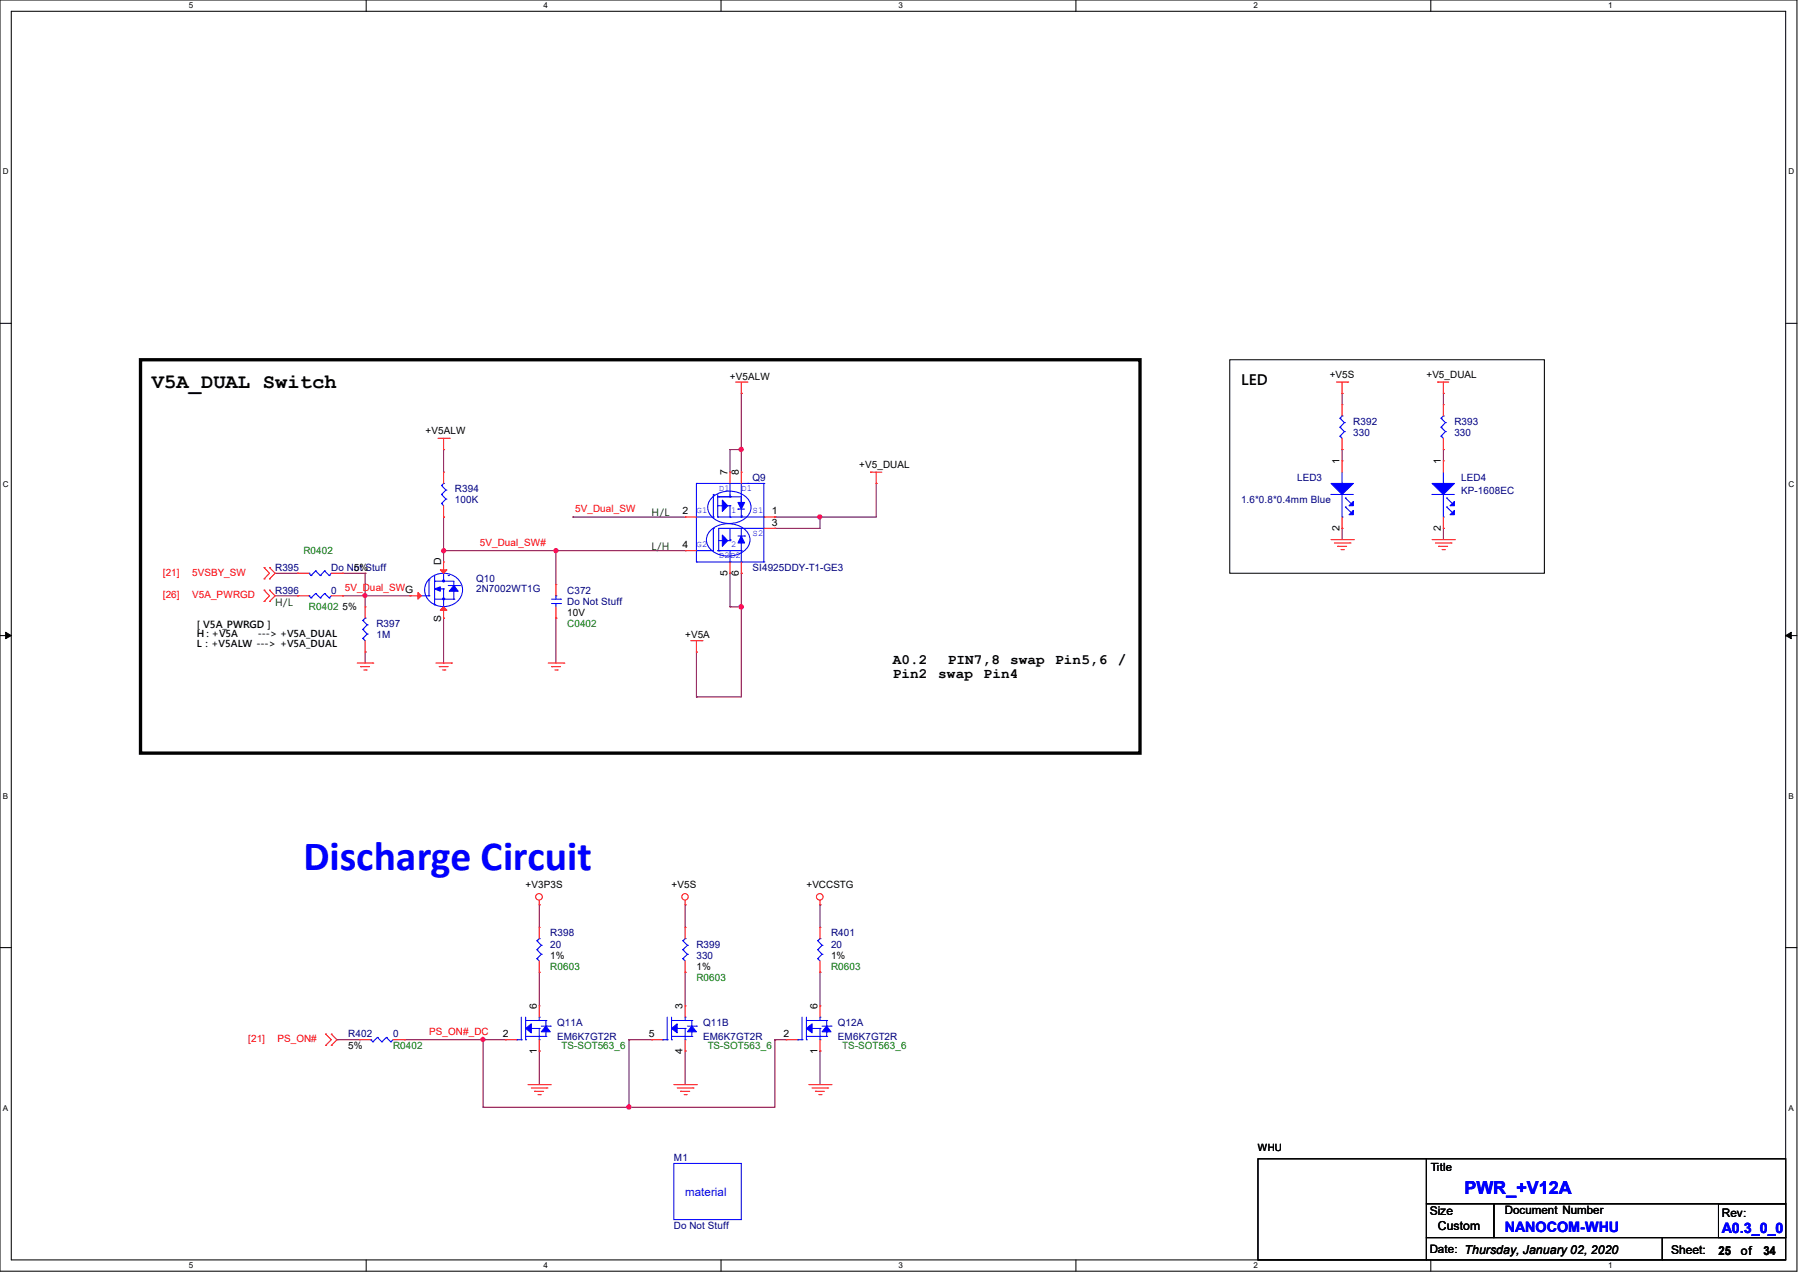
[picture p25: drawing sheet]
<svg xmlns="http://www.w3.org/2000/svg" width="297mm" height="210mm" viewBox="0 0 297 210" stroke-linecap="round" stroke-linejoin="round" font-family="sans-serif">
<defs><g id="words">
<text font-size="6.9" fill="#00f" x="50.1" y="143.6">Discharge Circuit</text>
<text font-size="3.4" x="25.1" y="64">V5A_DUAL Switch</text>
<text font-size="3" fill="#00f" x="241.8" y="197.1">PWR_+V12A</text>
<g font-size="2.4">
<text x="204.9" y="63.6">LED</text>
<text x="147.4" y="109.5">A0.2</text>
<text x="147.4" y="111.9">Pin2</text>
<text x="154.9" y="111.9">swap</text>
<text x="156.5" y="109.5">PIN7,8</text>
<text x="162.4" y="111.9">Pin4</text>
<text x="166.7" y="109.5">swap</text>
<text x="174.2" y="109.5">Pin5,6</text>
<text x="184.5" y="109.5">/</text>
</g>
<g font-size="2.4" fill="#00f">
<text x="248.5" y="203.2">NANOCOM-WHU</text>
<text x="284.3" y="203.4">A0.3_0_0</text>
</g>
<g font-size="2">
<text x="236.1" y="200.4">Size</text>
<text x="237.4" y="202.9">Custom</text>
<text x="275.9" y="206.9">Sheet:</text>
<text x="283.7" y="207">25</text>
<text x="287.4" y="207">of</text>
<text x="291.1" y="207">34</text>
</g>
<text font-size="1.9" fill="#00f" x="113.1" y="197.3">material</text>
<g font-size="1.9">
<text x="236.2" y="193.3">Title</text>
<text x="248.5" y="200.3">Document Number</text>
<text x="284.3" y="200.7">Rev:</text>
<text x="236.1" y="206.8">Date: Thursday, January 02, 2020</text>
</g>
<g font-size="1.7">
<text x="120.5" y="62.7">+V5ALW</text>
<text x="219.5" y="62.3">+V5S</text>
<text x="235.5" y="62.3">+V5_DUAL</text>
<text x="70.3" y="71.6">+V5ALW</text>
<text x="141.9" y="77.1">+V5_DUAL</text>
<text x="221.1" y="76.6" transform="rotate(-90 221.1 76.6)">1</text>
<text x="237.9" y="76.6" transform="rotate(-90 237.9 76.6)">1</text>
<text x="120.1" y="78.4" transform="rotate(-90 120.1 78.4)">7</text>
<text x="122" y="78.4" transform="rotate(-90 122 78.4)">8</text>
<text x="112.7" y="84.9">2</text>
<text x="127.4" y="84.9">1</text>
<text x="127.4" y="86.7">3</text>
<text x="221.1" y="87.6" transform="rotate(-90 221.1 87.6)">2</text>
<text x="237.9" y="87.6" transform="rotate(-90 237.9 87.6)">2</text>
<text x="58.4" y="94.2">5%</text>
<text x="72.8" y="93.3" transform="rotate(-90 72.8 93.3)">D</text>
<text x="112.7" y="90.4">4</text>
<text x="120.1" y="95" transform="rotate(-90 120.1 95)">5</text>
<text x="122" y="95" transform="rotate(-90 122 95)">6</text>
<text x="56.6" y="100.7">5%</text>
<text x="93.6" y="101.6">10V</text>
<text x="72.8" y="102.6" transform="rotate(-90 72.8 102.6)">S</text>
<text x="113.1" y="105.3">+V5A</text>
<text x="86.8" y="146.5">+V3P3S</text>
<text x="110.9" y="146.5">+V5S</text>
<text x="133.1" y="146.5">+VCCSTG</text>
<text x="90.8" y="158.2">1%</text>
<text x="115" y="160">1%</text>
<text x="137.2" y="158.2">1%</text>
<text x="88.6" y="166.5" transform="rotate(-90 88.6 166.5)">6</text>
<text x="112.7" y="166.5" transform="rotate(-90 112.7 166.5)">3</text>
<text x="135" y="166.5" transform="rotate(-90 135 166.5)">6</text>
<text x="57.5" y="173">5%</text>
<text x="83" y="171.1">2</text>
<text x="88.6" y="173.8" transform="rotate(-90 88.6 173.8)">1</text>
<text x="107.1" y="171.1">5</text>
<text x="112.7" y="173.8" transform="rotate(-90 112.7 173.8)">4</text>
<text x="129.4" y="171.1">2</text>
<text x="135" y="173.8" transform="rotate(-90 135 173.8)">1</text>
<text x="207.7" y="189.9">WHU</text>
</g>
<g font-size="1.7" fill="#000080">
<text x="223.4" y="70.1">R392</text>
<text x="223.4" y="72">330</text>
<text x="240.1" y="70.1">R393</text>
<text x="240.1" y="72">330</text>
<text x="75.1" y="81.2">R394</text>
<text x="75.1" y="83.1">100K</text>
<text x="124.2" y="79.4">Q9</text>
<text x="204.9" y="83.1">1.6*0.8*0.4mm Blue</text>
<text x="214.2" y="79.4">LED3</text>
<text x="241.3" y="79.4">LED4</text>
<text x="241.3" y="81.6">KP-1608EC</text>
<text x="45.4" y="94.2">R395</text>
<text x="54.7" y="94.2">Do Not Stuff</text>
<text x="124.2" y="94.2">SI4925DDY-T1-GE3</text>
<text x="45.4" y="97.9">R396</text>
<text x="54.7" y="97.9">0</text>
<text x="78.6" y="96.1">Q10</text>
<text x="78.6" y="97.7">2N7002WT1G</text>
<text x="93.6" y="97.9">C372</text>
<text x="93.6" y="99.8">Do Not Stuff</text>
<text x="62.1" y="103.5">R397</text>
<text x="62.1" y="105.3">1M</text>
<text x="90.8" y="154.5">R398</text>
<text x="137.2" y="154.5">R401</text>
<text x="90.8" y="156.3">20</text>
<text x="115" y="156.3">R399</text>
<text x="115" y="158.2">330</text>
<text x="137.2" y="156.3">20</text>
<text x="57.5" y="171.2">R402</text>
<text x="64.9" y="171.2">0</text>
<text x="92" y="169.3">Q11A</text>
<text x="92" y="171.5">EM6K7GT2R</text>
<text x="116.1" y="169.3">Q11B</text>
<text x="116.1" y="171.5">EM6K7GT2R</text>
<text x="138.3" y="169.3">Q12A</text>
<text x="138.3" y="171.5">EM6K7GT2R</text>
<text x="111.3" y="191.6">M1</text>
<text x="111.3" y="202.7">Do Not Stuff</text>
</g>
<g font-size="1.7" fill="#f00">
<text x="95" y="84.5">5V_Dual_SW</text>
<text x="26.9" y="95">[21]</text>
<text x="31.7" y="95">5VSBY_SW</text>
<text x="79.2" y="90">5V_Dual_SW#</text>
<text x="26.9" y="98.6">[26]</text>
<text x="31.7" y="98.6">V5A_PWRGD</text>
<text x="56.9" y="97.5">5V_Dual_SWG</text>
<text x="41" y="171.9">[21]</text>
<text x="45.8" y="171.9">PS_ON#</text>
<text x="70.9" y="170.7">PS_ON#_DC</text>
</g>
<g font-size="1.7" fill="#004000">
<text x="107.6" y="85.1">H/L</text>
<text x="107.6" y="90.7">L/H</text>
<text x="45.4" y="99.9">H/L</text>
</g>
<g font-size="1.7" fill="#008000">
<text x="50.1" y="91.4">R0402</text>
<text x="51" y="100.7">R0402</text>
<text x="93.6" y="103.5">C0402</text>
<text x="90.8" y="160">R0603</text>
<text x="115" y="161.9">R0603</text>
<text x="137.2" y="160">R0603</text>
<text x="64.9" y="173">R0402</text>
<text x="92.7" y="173">TS-SOT563_6</text>
<text x="116.8" y="173">TS-SOT563_6</text>
<text x="139.1" y="173">TS-SOT563_6</text>
</g>
<g font-size="1.6">
<text x="32.5" y="103.6">[ V5A_PWRGD ]</text>
<text x="32.5" y="105.2">H : +V5A</text>
<text x="32.5" y="106.7">L : +V5ALW ---&gt; +V5A_DUAL</text>
<text x="42.5" y="105.2">---&gt; +V5A_DUAL</text>
</g>
<g font-size="1.5" fill="#00f">
<text x="118.7" y="81">D1</text>
<text x="122.4" y="81">D1</text>
<text x="115" y="84.7">G1</text>
<text x="120.7" y="84.7">1</text>
<text x="124.2" y="84.7">S1</text>
<text x="124.2" y="88.4">S2</text>
<text x="115" y="90.3">G2</text>
<text x="118.7" y="92.1">D2D2</text>
<text x="120.7" y="90.3">2</text>
</g>
<g font-size="1.3">
<text x="31.2" y="1.4">5</text>
<text x="89.7" y="1.4">4</text>
<text x="148.3" y="1.4">3</text>
<text x="206.9" y="1.4">2</text>
<text x="265.5" y="1.4">1</text>
<text x=".5" y="28.8">D</text>
<text x="295.3" y="28.8">D</text>
<text x=".5" y="80.3">C</text>
<text x="295.3" y="80.3">C</text>
<text x=".5" y="131.8">B</text>
<text x="295.3" y="131.8">B</text>
<text x=".5" y="183.3">A</text>
<text x="295.3" y="183.3">A</text>
<text x="31.2" y="209.3">5</text>
<text x="89.7" y="209.3">4</text>
<text x="148.3" y="209.3">3</text>
<text x="206.9" y="209.3">2</text>
<text x="265.5" y="209.3">1</text>
</g>
</g></defs>
<path d="M0 0h296.7v209.7h-296.7zM1.9 1.9h292.9v206h-292.9z" fill="none" stroke="#000" stroke-width=".17"/>
<g fill="#fff">
<path d="M31.2 .2h.7v1.5h-.7z"/>
<path d="M31.2 208.1h.7v1.4h-.7z"/>
</g>
<path d="M60.5 0v1.9M60.5 207.9v1.8" fill="none" stroke="#000" stroke-width=".17"/>
<g fill="#fff">
<path d="M89.7 .2h.8v1.5h-.8z"/>
<path d="M89.7 208.1h.8v1.4h-.8z"/>
</g>
<path d="M119 0v1.9M119 207.9v1.8" fill="none" stroke="#000" stroke-width=".17"/>
<g fill="#fff">
<path d="M148.3 .2h.8v1.5h-.8z"/>
<path d="M148.3 208.1h.8v1.4h-.8z"/>
</g>
<path d="M177.6 0v1.9M177.6 207.9v1.8" fill="none" stroke="#000" stroke-width=".17"/>
<g fill="#fff">
<path d="M206.9 .2h.7v1.5h-.7z"/>
<path d="M206.9 208.1h.7v1.4h-.7z"/>
</g>
<path d="M236.2 0v1.9M236.2 207.9v1.8" fill="none" stroke="#000" stroke-width=".17"/>
<g fill="#fff">
<path d="M265.5 .2h.7v1.5h-.7z"/>
<path d="M265.5 208.1h.7v1.4h-.7z"/>
<path d="M.5 27.6h.9v1.5h-.9z"/>
<path d="M295.3 27.6h.9v1.5h-.9z"/>
<path d="M.5 79.1h.9v1.5h-.9z"/>
<path d="M295.3 79.1h.9v1.5h-.9z"/>
</g>
<path d="M0 53.3h1.9M294.8 53.3h1.9" fill="none" stroke="#000" stroke-width=".17"/>
<g fill="#fff">
<path d="M.5 130.6h.8v1.5h-.8z"/>
<path d="M295.3 130.6h.8v1.5h-.8z"/>
</g>
<path d="M0 104.9h1.9M294.8 104.9h1.9" fill="none" stroke="#000" stroke-width=".17"/>
<path d="M.9 104.3l1 .6-1 .5zM294.8 104.9l.9-.6v1.1z" fill="#000" stroke="#000" stroke-width=".17"/>
<g fill="#fff">
<path d="M.5 182.1h.8v1.5h-.8z"/>
<path d="M295.3 182.1h.8v1.5h-.8z"/>
</g>
<path d="M203 59.4h52v35.2h-52zM0 156.3h1.9M294.8 156.3h1.9M207.7 191.2h27.8v16.7h-27.8zM235.5 198.6h11.1v5.6h-11.1zM235.5 191.2h59.3v7.4h-59.3zM246.6 198.6h48.2v5.6h-48.2zM283.7 198.6h11.1v5.6h-11.1zM235.5 204.2h38.9v3.7h-38.9zM274.4 204.2h20.4v3.7h-20.4z" fill="none" stroke="#000" stroke-width=".17"/>
<path d="M23.2 59.4h165v64.8h-165z" fill="none" stroke="#000" stroke-width=".55"/>
<g fill="none" stroke="#800040" stroke-width=".17">
<path d="M73.2 74.2h.1M73.2 74.2v3.7M120.5 74.2h.1M120.5 74.2v3.7M120.5 74.2h1.9M122.4 64.9h.1M122.4 74.2h.1M122.4 64.9v13M144.7 79.8h.1M144.7 79.8v5.5h-16.8M221.6 74.2h.1M221.6 64.9h.1"/>
<path d="M221.6 64.9v1.9M221.6 74.2v1.8M238.3 64.9h.1M238.3 74.2h.1M238.3 64.9v1.9M238.3 74.2v1.8M45.4 94.6h3.7M45.4 98.3h3.7M49.1 94.6h.1M49.1 98.3h.1M56.6 98.3h.1M56.6 94.6h3.7"/>
<path d="M56.6 98.3h11.1M60.3 98.3h.1M60.3 94.6h.1M60.3 94.6v5.5M73.2 90.8h.1M73.2 85.3h.1M73.2 90.8h39.9M73.2 85.3v7.4M91.8 90.8h.1M91.8 90.8v5.6M94.6 85.3h.1M94.6 85.3h18.5"/>
<path d="M113.1 90.8h.1M120.5 94.6h.1M120.5 94.6v5.5M122.4 94.6h.1M122.4 94.6v20.4h-7.4M127.9 85.3h.1M127.9 87.2h.1M135.4 85.3h.1M135.4 85.3v1.9h-7.5M221.6 87.2h.1M221.6 87.2v1.8M238.3 87.2h.1"/>
<path d="M238.3 87.2v1.8M60.3 107.6h.1M60.3 107.6v1.8M73.2 102h.1M73.2 102v7.4M91.8 102h.1M91.8 102v7.4M115 107.6h.1M115 115h.1M115 107.6v7.4M120.5 100.1h.1M120.5 100.1h1.9"/>
<path d="M122.4 100.1h.1M89 149.3h.1M89 149.3v3.7M113.1 149.3h.1M113.1 149.3v3.7M135.4 149.3h.1M135.4 149.3v3.7M55.6 171.5h.1M55.6 171.5h3.8M66.8 171.5h.1M66.8 171.5h16.6M79.8 171.5h.1"/>
<path d="M79.8 171.5v11.2M89 173.4h.1M89 160.4h.1M89 160.4v5.5M89 173.4v5.5M103.8 171.5h.1M103.8 171.5h3.8M103.8 171.5v11.2M113.1 160.4h.1M113.1 173.4h.1M113.1 160.4v5.5M113.1 173.4v5.5"/>
<path d="M127.9 171.5h.1M127.9 171.5h1.9M127.9 171.5v11.2h-48.1M135.4 173.4h.1M135.4 160.4h.1M135.4 160.4v5.5M135.4 173.4v5.5M79.8 182.7h.1M103.8 182.7h.1"/>
</g>
<g fill="#f0f" stroke="#f0f" stroke-width=".17">
<circle cx="135.3" cy="85.3" r=".35"/>
<circle cx="122.4" cy="74.1" r=".36"/>
<circle cx="122.4" cy="100.1" r=".36"/>
<circle cx="79.7" cy="171.5" r=".35"/>
<circle cx="103.8" cy="182.6" r=".36"/>
<circle cx="91.8" cy="90.8" r=".35"/>
<circle cx="73.2" cy="90.8" r=".35"/>
<circle cx="60.2" cy="98.3" r=".35"/>
</g>
<g fill="none" stroke="#f00" stroke-width=".17">
<path d="M72.3 72.3h1.9M73.2 74.2h.1M73.2 77.9h.1M73.2 72.3v1.9M73.2 77.9v1.9M74.2 72.3h.1M120.5 77.9h.1M120.5 77.9v1.9M121.5 63h1.8M122.4 64.9h.1M122.4 77.9h.1M122.4 63v1.9"/>
<path d="M122.4 77.9v1.9M123.3 63h.1M143.7 77.9h.1M143.7 77.9h1.9M144.7 79.8h.1M144.7 77.9v1.9M220.6 63h1.9M221.6 64.9h.1M221.6 74.2h.1M221.6 66.8h.1M221.6 76h.1M221.6 63v1.9"/>
<path d="M221.6 66.8v1.8M221.6 72.3v1.9M221.6 76v1.9M222.5 63h.1M237.4 63h.1M237.4 63h1.8M238.3 64.9h.1M238.3 76h.1M238.3 74.2h.1M238.3 66.8h.1M238.3 63v1.9M238.3 66.8v1.8"/>
<path d="M238.3 72.3v1.9M238.3 76v1.9M43.6 93.6h.1M43.6 95.5h.1M43.6 97.4h.1M43.6 99.2h.1M43.6 93.6l.9 1-.9 .9M43.6 97.4l.9 .9-.9 .9M44.5 95.5h.1M44.5 93.6h.1M44.5 99.2h.1M44.5 97.4h.1"/>
<path d="M44.5 93.6l.9 1-.9 .9M44.5 97.4l.9 .9-.9 .9M49.1 98.3h.1M49.1 94.6h.1M49.1 98.3h1.9M49.1 94.6h1.9M54.7 98.3h1.9M54.7 94.6h1.9M56.6 98.3h.1M56.6 94.6h.1M67.7 98.3h.1M67.7 98.3h1.9"/>
<path d="M73.2 85.3h.1M73.2 92.7h.1M73.2 83.4v1.9M73.2 92.7v1.9M91.8 96.4h.1M91.8 96.4v1.9M113.1 85.3h.1M113.1 90.8h.1M113.1 85.3h1.9M113.1 90.8h1.9M120.5 94.6h.1M120.5 92.7v1.9"/>
<path d="M122.4 94.6h.1M122.4 92.7v1.9M126.1 85.3h1.8M126.1 87.2h1.8M127.9 85.3h.1M127.9 87.2h.1M219.8 89h3.6M220.3 89.6h2.6M220.9 90.1h.1M220.9 90.1h1.4M221.4 90.7h.4M221.6 87.2h.1"/>
<path d="M221.6 85.3v1.9M221.8 90.7h.1M222.9 89.6h.1M223.4 89h.1M236.4 89h3.7M237 89.6h2.6M237.5 90.1h.1M237.5 90.1h1.5M238.1 90.7h.4M238.3 87.2h.1M238.3 85.3v1.9M238.5 90.7h.1"/>
<path d="M239.6 89.6h.1M240.1 89h.1M59 109.4h2.6M59.5 110h.1M59.5 110h1.5M60.1 110.5h.4M60.3 107.6h.1M60.3 100.1h.1M60.3 100.1v1.9M60.3 105.7v1.9M60.5 110.5h.1M61.6 109.4h.1"/>
<path d="M72 109.4h2.5M72.5 110h.1M72.5 110h1.5M73.1 110.5h.3M73.2 102h.1M73.2 100.1v1.9M73.4 110.5h.1M74.5 109.4h.1M90.5 109.4h2.6M91.1 110h.1M91.1 110h1.4M91.6 110.5h.4"/>
<path d="M91.8 102h.1M91.8 100.1v1.9M92 110.5h.1M93.1 109.4h.1M114 105.7h1.9M115 107.6h.1M115 105.7v1.9M115.9 105.7h.1M89 149.3h.1M89 153h.1M89 148.5v.8M89 153v1.9"/>
<path d="M89 158.5v1.9M113.1 149.3h.1M113.1 153h.1M113.1 148.5v.8M113.1 153v1.9M113.1 158.5v1.9M135.4 149.3h.1M135.4 153h.1M135.4 148.5v.8M135.4 153v1.9M135.4 158.5v1.9M53.8 170.6h.1"/>
<path d="M53.8 172.5h.1M53.8 170.6l.9 .9-.9 1M54.7 172.5h.1M54.7 170.6h.1M54.7 170.6l.9 .9-.9 1M59.4 171.5h.1M59.4 171.5h1.8M64.9 171.5h1.9M66.8 171.5h.1M83.4 171.5h.1M83.4 171.5h1.9M87.2 178.9h3.6"/>
<path d="M87.7 179.5h2.6M89 160.4h.1M89 173.4h.1M89 165.9h.1M89 165.9v1.9M89 171.5v1.9M90.3 179.5h.1M90.8 178.9h.1M107.6 171.5h.1M107.6 171.5h1.8M111.3 178.9h3.7M111.8 179.5h2.6"/>
<path d="M113.1 173.4h.1M113.1 165.9h.1M113.1 160.4h.1M113.1 165.9v1.9M113.1 171.5v1.9M114.4 179.5h.1M115 178.9h.1M129.8 171.5h.1M129.8 171.5h1.9M133.5 178.9h3.7M134.1 179.5h2.6M135.4 173.4h.1"/>
<path d="M135.4 165.9h.1M135.4 160.4h.1M135.4 165.9v1.9M135.4 171.5v1.9M136.7 179.5h.1M137.2 178.9h.1M88.3 180h.1M88.3 180h1.4M88.8 180.6h.4M89.2 180.6h.1M112.4 180h.1M112.4 180h1.5"/>
<path d="M112.9 180.6h.4M113.3 180.6h.1M134.6 180h.1M134.6 180h1.5M135.2 180.6h.4M135.6 180.6h.1"/>
<circle cx="89" cy="148" r=".54"/>
<circle cx="113.1" cy="148" r=".53"/>
<circle cx="135.3" cy="148" r=".54"/>
</g>
<g fill="none" stroke="#00f" stroke-width=".17">
<path d="M73.2 79.8h.1M73.2 79.8l-.3 .3M115 79.8h.1M115 79.8h11.1M115 79.8v12.9M120.5 79.8v2.2M122.4 79.8v5.5M123.5 79.8h.1M126.1 79.8h.1M126.1 79.8v12.9M221.2 69h.1M221.2 72h.1"/>
<path d="M221.2 70.5h.1M221.2 69l.8 .7M221.2 72l.4 .3M221.2 70.5l.8 .7M221.6 68.6h.1M221.6 79.8h.1M221.6 68.6l-.4 .4M221.6 77.9v1.9M222 71.2h.1M222 69.7h.1M222 71.2l-.8 .8M222 69.7l-.8 .8"/>
<path d="M237.9 69h.1M237.9 72h.1M237.9 70.5h.1M237.9 69l.7 .7M237.9 72l.4 .3M237.9 70.5l.7 .7M238.3 79.8h.1M238.3 68.6h.1M238.3 77.9v1.9M238.3 68.6l-.4 .4M238.6 71.2h.1M238.6 69.7h.1"/>
<path d="M238.6 71.2l-.7 .8M238.6 69.7l-.7 .8M51 98.3h.1M51 94.6h.1M51 98.3l.4 .3M51 94.6l.4 .4M51.4 98.6h.1M51.4 95h.1M52.1 97.9h.1M52.1 94.2h.1M52.1 97.9l-.7 .7M52.1 97.9l.8 .7"/>
<path d="M52.1 94.2l-.7 .8M52.1 94.2l.8 .8M52.9 98.6h.1M52.9 95h.1M53.6 97.9h.1M53.6 94.2h.1M53.6 97.9l.8 .7M53.6 97.9l-.7 .7M53.6 94.2l.8 .8M53.6 94.2l-.7 .8M54.4 98.6h.1M54.4 95h.1"/>
<path d="M54.7 98.3l-.3 .3M54.7 94.6l-.3 .4M69.6 98.3h1.2M70.8 95.6a3.3 3.3 0 0 1 5.5 1.1 2.93 2.93 0 0 1-3.8 3.3 2.67 2.67 0 0 1-1.7-4.4zM70.8 98.3h.1M70.8 95.7h.1M70.8 95.7v2.6M71.8 99.8h.1M71.8 95.9h.1M71.8 98.8h3.1M71.8 95v4.8M71.8 95.9h3.1v.9"/>
<path d="M72.7 97.2h.5M72.9 80.1h.1M72.9 83.1h.1M72.9 81.6h.1M72.9 80.1l.7 .8M72.9 83.1l.3 .3M72.9 81.6l.7 .7M73.2 95.9h.1M73.2 97.2h.1M73.2 94.6v1.3M73.2 97.2v2.9M73.6 82.3h.1"/>
<path d="M73.6 80.9h.1M73.6 82.3l-.7 .8M73.6 80.9l-.7 .7M74 95h.1M74 96.6h1.9M74.9 98.8h.1M74.9 96.8h.1M74.9 97.5h.1M74.9 97.5v1.3M75.9 96.6h.1M91.1 98.8h1.4M91.1 99.6h1.4"/>
<path d="M91.8 98.3h.1M91.8 99.6h.1M91.8 98.3v.5M91.8 99.6v.5M92.5 98.8h.1M92.5 99.6h.1M115 90.8h.1M115 92.7h.1M115 85.3h2.8M115 92.7h11.1M117.2 87.6a4.3 4.3 0 0 1 6.3 .4 2.48 2.48 0 0 1-1.9 3.5 4.1 4.1 0 0 1-4.7-1.4 2.09 2.09 0 0 1 .3-2.5zM117.5 82.2a4.2 4.2 0 0 1 6.2 .5 2.48 2.48 0 0 1-1.9 3.5 4.1 4.1 0 0 1-4.7-1.5 2.1 2.1 0 0 1 .4-2.5z"/>
<path d="M117.8 85.3h.1M117.8 81.6h.1M117.8 87.2h.1M117.8 81.6v3.7M117.8 87.2v3.6h-2.8M118.5 85.3h.1M118.5 82h.1M118.5 83.4h.1M118.5 90.8h.1M118.5 81.6v3.7M118.5 82h3.9M118.5 85.3h7.6"/>
<path d="M118.5 83.4h1.1M118.5 90.8h3.9M118.7 82h.1M118.7 90.8h.1M118.7 89.2h1.4M118.9 90.8h.1M120.1 89.2h.1M120.1 83.4h.4M120.4 89.2h.1M120.5 82h.1M120.5 85.3h.1M120.5 83.4h.1"/>
<path d="M120.5 92.7h.1M120.5 89.2h.1M120.5 89h.1M120.5 83.4v1.9M120.5 87.2v1.8M120.5 90.8v1.9M121.8 84h.1M121.8 88.4h1.1M121.8 84h1.1M122.4 85.1h.1M122.4 85.3h.1M122.4 87.2h.1"/>
<path d="M122.4 90.8h.1M122.4 92.7h.1M122.4 83.4h.1M122.4 87.2v5.5M122.9 88.4h.1M126.1 92.7h.1M126.1 85.3h.1M126.1 87.2h.1M126.1 87.2h-7.4v3.6M219.8 81.6h.1M219.8 81.6h3.6M221.6 85.3h.1"/>
<path d="M221.6 81.6v3.7M222.1 82.2h.1M222.1 83.7h.1M222.1 82.2l1 .9M222.1 83.7l1 .8M236.4 81.6h.1M236.4 81.6h3.7M238.3 85.3h.1M238.3 81.6v3.7M238.8 82.2h.1M238.8 83.7h.1M238.8 82.2l1 .9"/>
<path d="M238.8 83.7l1 .8M59.9 102.4h.1M59.9 105.3h.1M59.9 103.8h.1M59.9 102.4l.7 .7M59.9 105.3l.4 .4M59.9 103.8l.7 .8M60.3 102h.1M60.3 102l-.4 .4M60.6 104.6h.1M60.6 103.1h.1M60.6 104.6l-.7 .7"/>
<path d="M60.6 103.1l-.7 .7M73.2 100.1h.1M88.6 155.2h.1M88.6 158.2h.1M88.6 156.7h.1M88.6 155.2l.8 .8M88.6 158.2l.4 .3M88.6 156.7l.8 .7M89 154.9h.1M89 154.9l-.4 .3M89.4 157.4h.1M89.4 156h.1"/>
<path d="M89.4 157.4l-.8 .8M89.4 156l-.8 .7M112.7 155.2h.1M112.7 158.2h.1M112.7 156.7h.1M112.7 155.2l.8 .8M112.7 158.2l.4 .3M112.7 156.7l.8 .7M113.1 154.9h.1M113.1 154.9l-.4 .3M113.5 157.4h.1M113.5 156h.1"/>
<path d="M113.5 157.4l-.8 .8M113.5 156l-.8 .7M135 155.2h.1M135 158.2h.1M135 156.7h.1M135 155.2l.7 .8M135 158.2l.4 .3M135 156.7l.7 .7M135.4 154.9h.1M135.4 154.9l-.4 .3M135.7 157.4h.1M135.7 156h.1"/>
<path d="M135.7 157.4l-.7 .8M135.7 156l-.7 .7M61.2 171.5h.1M61.2 171.5l.4 .4M61.6 171.9h.1M62.3 171.2h.1M62.3 171.2l-.7 .7M62.3 171.2l.7 .7M63 171.9h.1M63.8 171.2h.1M63.8 171.2l.7 .7M63.8 171.2l-.8 .7"/>
<path d="M64.5 171.9h.1M64.9 171.5l-.4 .4M85.3 171.5h.1M85.3 171.5h.8M86.1 171.5h.1M86.1 167.8v3.7M86.8 171.5h.1M86.8 168.4h3.3M86.8 171h3.3M86.8 167.8v3.7M87.7 169.7h1.3M89 168.4h.1"/>
<path d="M89 171h.1M89 169.7h.1M89 171.5h.1M89 167.8h.1M89 167.8v.6M89 169.7v1.8M89.4 169.3h1.4M90.1 171h.1M90.1 170.2h.1M90.1 168.4h.1M90.1 169.3h.1M90.1 168.4v.9"/>
<path d="M90.1 170.2v.8M90.8 169.3h.1M109.4 171.5h.1M109.4 171.5h.8M110.2 171.5h.1M110.2 167.8v3.7M110.9 171.5h.1M110.9 168.4h3.3M110.9 171h3.3M110.9 167.8v3.7M111.8 169.7h1.3M113.1 168.4h.1"/>
<path d="M113.1 171h.1M113.1 169.7h.1M113.1 171.5h.1M113.1 167.8h.1M113.1 167.8v.6M113.1 169.7v1.8M113.5 169.3h1.5M114.2 171h.1M114.2 170.2h.1M114.2 168.4h.1M114.2 169.3h.1M114.2 168.4v.9"/>
<path d="M114.2 170.2v.8M115 169.3h.1M131.7 171.5h.1M131.7 171.5h.7M132.4 171.5h.1M132.4 167.8v3.7M133.1 171.5h.1M133.1 167.8v3.7M133.1 168.4h3.4M133.1 171h3.4M134.1 169.7h1.3M135.4 168.4h.1"/>
<path d="M135.4 171h.1M135.4 169.7h.1M135.4 171.5h.1M135.4 167.8h.1M135.4 167.8v.6M135.4 169.7v1.8M135.7 169.3h1.5M136.5 171h.1M136.5 170.2h.1M136.5 168.4h.1M136.5 169.3h.1M136.5 168.4v.9"/>
<path d="M136.5 170.2v.8M137.2 169.3h.1M111.3 191.9h11.1v9.3h-11.1z"/>
</g>
<g fill="#00f" stroke="#00f" stroke-width=".17">
<path d="M74.9 96.6l.7 .9h-1.4z"/>
<path d="M119.3 82.5l.8 .9-.8 1z"/>
<path d="M119.3 88.3l.8 .9-.8 .9z"/>
<path d="M122.4 88.4l.5 1.2h-1.1z"/>
<path d="M121.8 82.9h1.1l-.5 1.1z"/>
<path d="M219.8 79.8h3.6l-1.8 1.8z"/>
<path d="M223.4 82.7v.7h-.7z"/>
<path d="M223.4 84.2v.7h-.7z"/>
<path d="M236.4 79.8h3.7l-1.8 1.8z"/>
<path d="M239.4 83.4l.7-.7v.7z"/>
<path d="M239.4 84.9l.7-.7v.7z"/>
<path d="M133.1 169.7l1-.8v1.5z" fill-rule="evenodd"/>
<path d="M136.5 169.3l.7 .9h-1.5z" fill-rule="evenodd"/>
<path d="M71.8 97.2l.9-.4v.7z" fill-rule="evenodd"/>
<path d="M110.9 169.7l.9-.8v1.5z" fill-rule="evenodd"/>
<path d="M114.2 169.3l.8 .9h-1.5z" fill-rule="evenodd"/>
<path d="M86.8 169.7l.9-.8v1.5z" fill-rule="evenodd"/>
<path d="M90.1 169.3l.7 .9h-1.4z" fill-rule="evenodd"/>
<circle cx="73.2" cy="95.8" r=".17"/>
<circle cx="73.2" cy="98.8" r=".17"/>
</g>
<g fill="#f00" stroke="#f00" stroke-width=".17">
<path d="M69 97.7l.6 .6-.6 .5z"/>
<path d="M72.7 94h1.1l-.6 .6z"/>
<path d="M73.2 100.1l.6 .6h-1.1z"/>
</g>
<use href="#words"/>
</svg>
